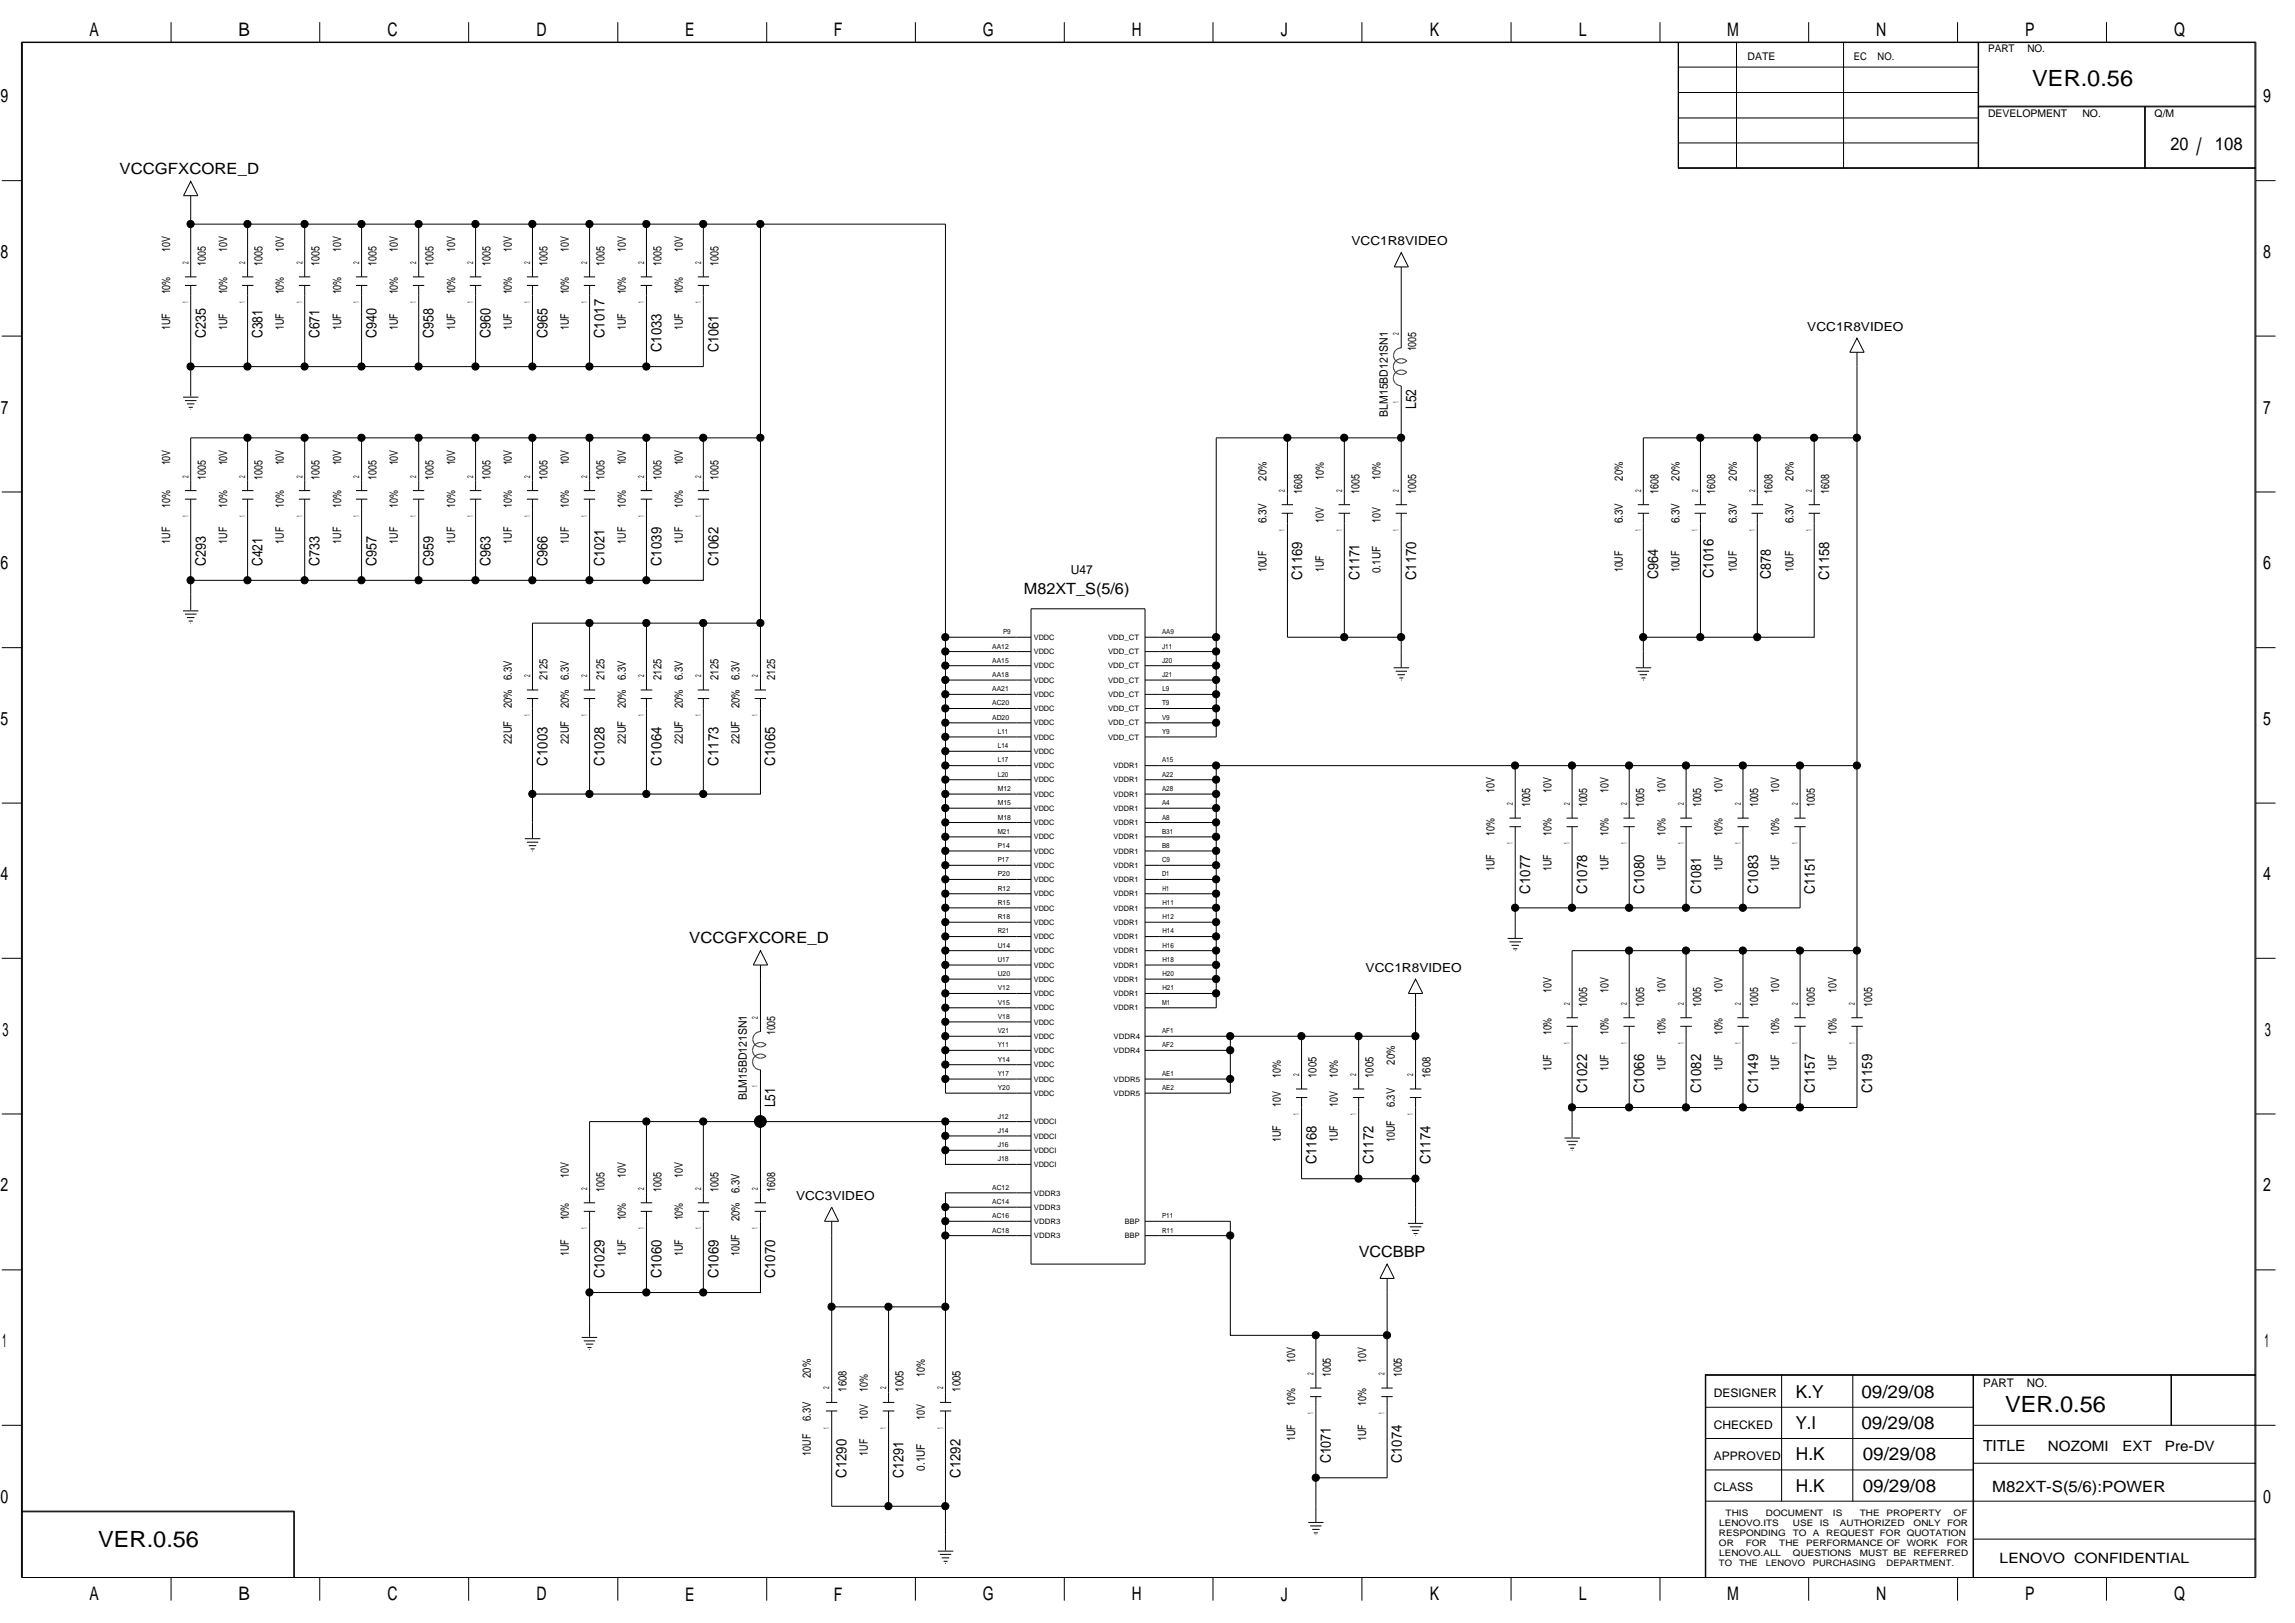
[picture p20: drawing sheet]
<svg xmlns="http://www.w3.org/2000/svg" width="420mm" height="297mm" viewBox="0 0 420 297" stroke-linecap="round" stroke-linejoin="round" font-family="sans-serif">
<defs><g id="words">
<text font-size="4.4" x="402.1" y="28.4">/</text>
<g font-size="4.1">
<text x="372.1" y="15.7">VER.0.56</text>
<text x="367.1" y="258.4">VER.0.56</text>
<text x="18" y="283.2">VER.0.56</text>
</g>
<g font-size="3.4">
<text x="16.4" y="6.6">A</text>
<text x="43.6" y="6.6">B</text>
<text x="70.9" y="6.6">C</text>
<text x="98.2" y="6.6">D</text>
<text x="125.4" y="6.6">E</text>
<text x="152.7" y="6.6">F</text>
<text x="179.9" y="6.6">G</text>
<text x="207.2" y="6.6">H</text>
<text x="234.5" y="6.6">J</text>
<text x="261.8" y="6.6">K</text>
<text x="289" y="6.6">L</text>
<text x="316.2" y="6.6">M</text>
<text x="343.5" y="6.6">N</text>
<text x="370.8" y="6.6">P</text>
<text x="398" y="6.6">Q</text>
<text x=".1" y="18.8">9</text>
<text x="414.3" y="18.8">9</text>
<text x=".1" y="47.2">8</text>
<text x="414.3" y="47.2">8</text>
<text x=".2" y="75.7">7</text>
<text x="414.3" y="75.7">7</text>
<text x=".1" y="104.2">6</text>
<text x="414.3" y="104.2">6</text>
<text x=".1" y="132.7">5</text>
<text x="414.3" y="132.7">5</text>
<text x=".1" y="161.1">4</text>
<text x="414.3" y="161.1">4</text>
<text x=".5" y="189.6">3</text>
<text x="414.6" y="189.6">3</text>
<text x=".1" y="218.1">2</text>
<text x="414.3" y="218.1">2</text>
<text x=".4" y="246.6">1</text>
<text x="414.6" y="246.6">1</text>
<text x=".1" y="275.1">0</text>
<text x="414.3" y="275.1">0</text>
<text x="16.4" y="292.9">A</text>
<text x="43.6" y="292.9">B</text>
<text x="70.9" y="292.9">C</text>
<text x="98.2" y="292.9">D</text>
<text x="125.4" y="292.9">E</text>
<text x="152.7" y="292.9">F</text>
<text x="179.9" y="292.9">G</text>
<text x="207.2" y="292.9">H</text>
<text x="234.5" y="292.9">J</text>
<text x="261.8" y="292.9">K</text>
<text x="289" y="292.9">L</text>
<text x="316.2" y="292.9">M</text>
<text x="343.5" y="292.9">N</text>
<text x="370.8" y="292.9">P</text>
<text x="398" y="292.9">Q</text>
</g>
<g font-size="3.3">
<text x="397.4" y="27.4">20</text>
<text x="405.5" y="27.4">108</text>
<text x="328.8" y="255.8">K.Y</text>
<text x="340.8" y="255.8">09/29/08</text>
<text x="328.7" y="261.6">Y.I</text>
<text x="340.8" y="261.6">09/29/08</text>
<text x="328.8" y="267.3">H.K</text>
<text x="341" y="267.3">09/29/08</text>
<text x="328.8" y="273">H.K</text>
<text x="341" y="273">09/29/08</text>
</g>
<g font-size="2.8">
<text x="21.9" y="31.9">VCCGFXCORE_D</text>
<text x="187.4" y="108.8">M82XT_S(5/6)</text>
<text x="126.2" y="172.7">VCCGFXCORE_D</text>
<text x="248.7" y="230">VCCBBP</text>
<text x="363" y="265.6">TITLE</text>
<text x="364.7" y="273.1">M82XT-S(5/6):POWER</text>
</g>
<g font-size="2.7">
<text x="37.7" y="61.9" transform="rotate(-90 37.7 61.9)">C235</text>
<text x="48.1" y="61.9" transform="rotate(-90 48.1 61.9)">C381</text>
<text x="58.5" y="61.9" transform="rotate(-90 58.5 61.9)">C671</text>
<text x="68.9" y="61.9" transform="rotate(-90 68.9 61.9)">C940</text>
<text x="79.4" y="61.9" transform="rotate(-90 79.4 61.9)">C958</text>
<text x="89.8" y="61.9" transform="rotate(-90 89.8 61.9)">C960</text>
<text x="100.2" y="61.9" transform="rotate(-90 100.2 61.9)">C965</text>
<text x="110.6" y="61.9" transform="rotate(-90 110.6 61.9)">C1017</text>
<text x="121.1" y="64.5" transform="rotate(-90 121.1 64.5)">C1033</text>
<text x="131.5" y="64.5" transform="rotate(-90 131.5 64.5)">C1061</text>
<text x="259.3" y="74.9" transform="rotate(-90 259.3 74.9)">L52</text>
<text x="37.7" y="103.6" transform="rotate(-90 37.7 103.6)">C293</text>
<text x="48.1" y="103.6" transform="rotate(-90 48.1 103.6)">C421</text>
<text x="58.5" y="103.6" transform="rotate(-90 58.5 103.6)">C733</text>
<text x="68.9" y="103.6" transform="rotate(-90 68.9 103.6)">C957</text>
<text x="79.4" y="103.6" transform="rotate(-90 79.4 103.6)">C959</text>
<text x="89.8" y="103.6" transform="rotate(-90 89.8 103.6)">C963</text>
<text x="100.2" y="103.6" transform="rotate(-90 100.2 103.6)">C966</text>
<text x="110.6" y="103.6" transform="rotate(-90 110.6 103.6)">C1021</text>
<text x="121.1" y="103.6" transform="rotate(-90 121.1 103.6)">C1039</text>
<text x="131.5" y="103.6" transform="rotate(-90 131.5 103.6)">C1062</text>
<text x="238.4" y="106.2" transform="rotate(-90 238.4 106.2)">C1169</text>
<text x="248.9" y="106.2" transform="rotate(-90 248.9 106.2)">C1171</text>
<text x="259.3" y="106.2" transform="rotate(-90 259.3 106.2)">C1170</text>
<text x="303.6" y="106" transform="rotate(-90 303.6 106)">C964</text>
<text x="313.7" y="105.8" transform="rotate(-90 313.7 105.8)">C1016</text>
<text x="324.2" y="106" transform="rotate(-90 324.2 106)">C878</text>
<text x="334.9" y="106.2" transform="rotate(-90 334.9 106.2)">C1158</text>
<text x="100.2" y="140.1" transform="rotate(-90 100.2 140.1)">C1003</text>
<text x="110.6" y="140.1" transform="rotate(-90 110.6 140.1)">C1028</text>
<text x="121.1" y="140.1" transform="rotate(-90 121.1 140.1)">C1064</text>
<text x="131.5" y="140.1" transform="rotate(-90 131.5 140.1)">C1173</text>
<text x="141.9" y="140.1" transform="rotate(-90 141.9 140.1)">C1065</text>
<text x="280.2" y="163.6" transform="rotate(-90 280.2 163.6)">C1077</text>
<text x="290.6" y="163.6" transform="rotate(-90 290.6 163.6)">C1078</text>
<text x="301" y="163.6" transform="rotate(-90 301 163.6)">C1080</text>
<text x="311.4" y="163.6" transform="rotate(-90 311.4 163.6)">C1081</text>
<text x="321.8" y="163.6" transform="rotate(-90 321.8 163.6)">C1083</text>
<text x="332.3" y="163.6" transform="rotate(-90 332.3 163.6)">C1151</text>
<text x="141.9" y="202.6" transform="rotate(-90 141.9 202.6)">L51</text>
<text x="290.6" y="200.1" transform="rotate(-90 290.6 200.1)">C1022</text>
<text x="301" y="200.1" transform="rotate(-90 301 200.1)">C1066</text>
<text x="311.4" y="200.1" transform="rotate(-90 311.4 200.1)">C1082</text>
<text x="321.8" y="200.1" transform="rotate(-90 321.8 200.1)">C1149</text>
<text x="332.3" y="200.1" transform="rotate(-90 332.3 200.1)">C1157</text>
<text x="342.7" y="200.1" transform="rotate(-90 342.7 200.1)">C1159</text>
<text x="241" y="213.1" transform="rotate(-90 241 213.1)">C1168</text>
<text x="251.4" y="213.1" transform="rotate(-90 251.4 213.1)">C1172</text>
<text x="261.9" y="213.1" transform="rotate(-90 261.9 213.1)">C1174</text>
<text x="110.6" y="234" transform="rotate(-90 110.6 234)">C1029</text>
<text x="121.1" y="234" transform="rotate(-90 121.1 234)">C1060</text>
<text x="131.5" y="234" transform="rotate(-90 131.5 234)">C1069</text>
<text x="141.9" y="234" transform="rotate(-90 141.9 234)">C1070</text>
<text x="243.6" y="267.8" transform="rotate(-90 243.6 267.8)">C1071</text>
<text x="256.7" y="267.8" transform="rotate(-90 256.7 267.8)">C1074</text>
<text x="155" y="270.5" transform="rotate(-90 155 270.5)">C1290</text>
<text x="165.4" y="270.5" transform="rotate(-90 165.4 270.5)">C1291</text>
<text x="175.8" y="270.5" transform="rotate(-90 175.8 270.5)">C1292</text>
</g>
<g font-size="2.6">
<text x="374.9" y="265.5">NOZOMI</text>
<text x="388.6" y="265.5">EXT</text>
<text x="396.4" y="265.5">Pre-DV</text>
<text x="366.1" y="286.1">LENOVO CONFIDENTIAL</text>
</g>
<g font-size="2.3">
<text x="247.4" y="44.9">VCC1R8VIDEO</text>
<text x="330.9" y="60.5">VCC1R8VIDEO</text>
<text x="196" y="105.1">U47</text>
<text x="250" y="177.9">VCC1R8VIDEO</text>
<text x="145.7" y="219.6">VCC3VIDEO</text>
</g>
<g font-size="2.2">
<text x="313.8" y="255.7">DESIGNER</text>
<text x="363" y="253.8">PART</text>
<text x="371.1" y="253.8">NO.</text>
<text x="313.8" y="261.5">CHECKED</text>
<text x="313.8" y="267.2">APPROVED</text>
<text x="313.8" y="272.9">CLASS</text>
</g>
<g font-size="2.1">
<text x="31.1" y="46.1" transform="rotate(-90 31.1 46.1)">10V</text>
<text x="41.6" y="46.1" transform="rotate(-90 41.6 46.1)">10V</text>
<text x="52" y="46.1" transform="rotate(-90 52 46.1)">10V</text>
<text x="62.4" y="46.1" transform="rotate(-90 62.4 46.1)">10V</text>
<text x="72.8" y="46.1" transform="rotate(-90 72.8 46.1)">10V</text>
<text x="83.3" y="46.1" transform="rotate(-90 83.3 46.1)">10V</text>
<text x="93.7" y="46.1" transform="rotate(-90 93.7 46.1)">10V</text>
<text x="104.1" y="46.1" transform="rotate(-90 104.1 46.1)">10V</text>
<text x="114.6" y="46.1" transform="rotate(-90 114.6 46.1)">10V</text>
<text x="125" y="46.1" transform="rotate(-90 125 46.1)">10V</text>
<text x="31.1" y="53.9" transform="rotate(-90 31.1 53.9)">10%</text>
<text x="37.7" y="48.7" transform="rotate(-90 37.7 48.7)">1005</text>
<text x="41.6" y="53.9" transform="rotate(-90 41.6 53.9)">10%</text>
<text x="48.1" y="48.7" transform="rotate(-90 48.1 48.7)">1005</text>
<text x="52" y="53.9" transform="rotate(-90 52 53.9)">10%</text>
<text x="58.5" y="48.7" transform="rotate(-90 58.5 48.7)">1005</text>
<text x="62.4" y="53.9" transform="rotate(-90 62.4 53.9)">10%</text>
<text x="68.9" y="48.7" transform="rotate(-90 68.9 48.7)">1005</text>
<text x="72.8" y="53.9" transform="rotate(-90 72.8 53.9)">10%</text>
<text x="79.4" y="48.7" transform="rotate(-90 79.4 48.7)">1005</text>
<text x="83.3" y="53.9" transform="rotate(-90 83.3 53.9)">10%</text>
<text x="89.8" y="48.7" transform="rotate(-90 89.8 48.7)">1005</text>
<text x="93.7" y="53.9" transform="rotate(-90 93.7 53.9)">10%</text>
<text x="100.2" y="48.7" transform="rotate(-90 100.2 48.7)">1005</text>
<text x="104.1" y="53.9" transform="rotate(-90 104.1 53.9)">10%</text>
<text x="110.6" y="48.7" transform="rotate(-90 110.6 48.7)">1005</text>
<text x="114.6" y="53.9" transform="rotate(-90 114.6 53.9)">10%</text>
<text x="121.1" y="48.7" transform="rotate(-90 121.1 48.7)">1005</text>
<text x="125" y="53.9" transform="rotate(-90 125 53.9)">10%</text>
<text x="131.5" y="48.7" transform="rotate(-90 131.5 48.7)">1005</text>
<text x="31.1" y="60.4" transform="rotate(-90 31.1 60.4)">1UF</text>
<text x="41.6" y="60.4" transform="rotate(-90 41.6 60.4)">1UF</text>
<text x="52" y="60.4" transform="rotate(-90 52 60.4)">1UF</text>
<text x="62.4" y="60.4" transform="rotate(-90 62.4 60.4)">1UF</text>
<text x="72.8" y="60.4" transform="rotate(-90 72.8 60.4)">1UF</text>
<text x="83.3" y="60.4" transform="rotate(-90 83.3 60.4)">1UF</text>
<text x="93.7" y="60.4" transform="rotate(-90 93.7 60.4)">1UF</text>
<text x="104.1" y="60.4" transform="rotate(-90 104.1 60.4)">1UF</text>
<text x="114.6" y="60.4" transform="rotate(-90 114.6 60.4)">1UF</text>
<text x="125" y="60.4" transform="rotate(-90 125 60.4)">1UF</text>
<text x="259.3" y="64.3" transform="rotate(-90 259.3 64.3)">1005</text>
<text x="254.1" y="76.2" transform="rotate(-90 254.1 76.2)">BLM15BD121SN1</text>
<text x="31.1" y="85.2" transform="rotate(-90 31.1 85.2)">10V</text>
<text x="37.7" y="87.8" transform="rotate(-90 37.7 87.8)">1005</text>
<text x="41.6" y="85.2" transform="rotate(-90 41.6 85.2)">10V</text>
<text x="48.1" y="87.8" transform="rotate(-90 48.1 87.8)">1005</text>
<text x="52" y="85.2" transform="rotate(-90 52 85.2)">10V</text>
<text x="58.5" y="87.8" transform="rotate(-90 58.5 87.8)">1005</text>
<text x="62.4" y="85.2" transform="rotate(-90 62.4 85.2)">10V</text>
<text x="68.9" y="87.8" transform="rotate(-90 68.9 87.8)">1005</text>
<text x="72.8" y="85.2" transform="rotate(-90 72.8 85.2)">10V</text>
<text x="79.4" y="87.8" transform="rotate(-90 79.4 87.8)">1005</text>
<text x="83.3" y="85.2" transform="rotate(-90 83.3 85.2)">10V</text>
<text x="89.8" y="87.8" transform="rotate(-90 89.8 87.8)">1005</text>
<text x="93.7" y="85.2" transform="rotate(-90 93.7 85.2)">10V</text>
<text x="100.2" y="87.8" transform="rotate(-90 100.2 87.8)">1005</text>
<text x="104.1" y="85.2" transform="rotate(-90 104.1 85.2)">10V</text>
<text x="110.6" y="87.8" transform="rotate(-90 110.6 87.8)">1005</text>
<text x="114.6" y="85.2" transform="rotate(-90 114.6 85.2)">10V</text>
<text x="121.1" y="87.8" transform="rotate(-90 121.1 87.8)">1005</text>
<text x="125" y="85.2" transform="rotate(-90 125 85.2)">10V</text>
<text x="131.5" y="87.8" transform="rotate(-90 131.5 87.8)">1005</text>
<text x="231.9" y="88" transform="rotate(-90 231.9 88)">20%</text>
<text x="242.3" y="87.8" transform="rotate(-90 242.3 87.8)">10%</text>
<text x="252.8" y="87.8" transform="rotate(-90 252.8 87.8)">10%</text>
<text x="297.1" y="88" transform="rotate(-90 297.1 88)">20%</text>
<text x="307.5" y="88" transform="rotate(-90 307.5 88)">20%</text>
<text x="318" y="88" transform="rotate(-90 318 88)">20%</text>
<text x="328.4" y="88" transform="rotate(-90 328.4 88)">20%</text>
<text x="31.1" y="93" transform="rotate(-90 31.1 93)">10%</text>
<text x="41.6" y="93" transform="rotate(-90 41.6 93)">10%</text>
<text x="52" y="93" transform="rotate(-90 52 93)">10%</text>
<text x="62.4" y="93" transform="rotate(-90 62.4 93)">10%</text>
<text x="72.8" y="93" transform="rotate(-90 72.8 93)">10%</text>
<text x="83.3" y="93" transform="rotate(-90 83.3 93)">10%</text>
<text x="93.7" y="93" transform="rotate(-90 93.7 93)">10%</text>
<text x="104.1" y="93" transform="rotate(-90 104.1 93)">10%</text>
<text x="114.6" y="93" transform="rotate(-90 114.6 93)">10%</text>
<text x="125" y="93" transform="rotate(-90 125 93)">10%</text>
<text x="231.9" y="95.8" transform="rotate(-90 231.9 95.8)">6.3V</text>
<text x="238.4" y="90.4" transform="rotate(-90 238.4 90.4)">1608</text>
<text x="242.3" y="95.6" transform="rotate(-90 242.3 95.6)">10V</text>
<text x="248.9" y="90.4" transform="rotate(-90 248.9 90.4)">1005</text>
<text x="252.8" y="95.6" transform="rotate(-90 252.8 95.6)">10V</text>
<text x="259.3" y="90.4" transform="rotate(-90 259.3 90.4)">1005</text>
<text x="297.1" y="95.8" transform="rotate(-90 297.1 95.8)">6.3V</text>
<text x="303.6" y="90.4" transform="rotate(-90 303.6 90.4)">1608</text>
<text x="307.5" y="95.8" transform="rotate(-90 307.5 95.8)">6.3V</text>
<text x="314" y="90.4" transform="rotate(-90 314 90.4)">1608</text>
<text x="318" y="95.8" transform="rotate(-90 318 95.8)">6.3V</text>
<text x="324.5" y="90.4" transform="rotate(-90 324.5 90.4)">1608</text>
<text x="328.4" y="95.8" transform="rotate(-90 328.4 95.8)">6.3V</text>
<text x="334.9" y="90.4" transform="rotate(-90 334.9 90.4)">1608</text>
<text x="31.1" y="99.5" transform="rotate(-90 31.1 99.5)">1UF</text>
<text x="41.6" y="99.5" transform="rotate(-90 41.6 99.5)">1UF</text>
<text x="52" y="99.5" transform="rotate(-90 52 99.5)">1UF</text>
<text x="62.4" y="99.5" transform="rotate(-90 62.4 99.5)">1UF</text>
<text x="72.8" y="99.5" transform="rotate(-90 72.8 99.5)">1UF</text>
<text x="83.3" y="99.5" transform="rotate(-90 83.3 99.5)">1UF</text>
<text x="93.7" y="99.5" transform="rotate(-90 93.7 99.5)">1UF</text>
<text x="104.1" y="99.5" transform="rotate(-90 104.1 99.5)">1UF</text>
<text x="114.6" y="99.5" transform="rotate(-90 114.6 99.5)">1UF</text>
<text x="125" y="99.5" transform="rotate(-90 125 99.5)">1UF</text>
<text x="231.9" y="104.7" transform="rotate(-90 231.9 104.7)">10UF</text>
<text x="242.3" y="104.7" transform="rotate(-90 242.3 104.7)">1UF</text>
<text x="252.8" y="104.9" transform="rotate(-90 252.8 104.9)">0.1UF</text>
<text x="297.1" y="104.7" transform="rotate(-90 297.1 104.7)">10UF</text>
<text x="307.5" y="104.7" transform="rotate(-90 307.5 104.7)">10UF</text>
<text x="318" y="104.7" transform="rotate(-90 318 104.7)">10UF</text>
<text x="328.4" y="104.7" transform="rotate(-90 328.4 104.7)">10UF</text>
<text x="93.7" y="124.5" transform="rotate(-90 93.7 124.5)">6.3V</text>
<text x="100.2" y="124.5" transform="rotate(-90 100.2 124.5)">2125</text>
<text x="104.1" y="124.5" transform="rotate(-90 104.1 124.5)">6.3V</text>
<text x="110.6" y="124.5" transform="rotate(-90 110.6 124.5)">2125</text>
<text x="114.6" y="124.5" transform="rotate(-90 114.6 124.5)">6.3V</text>
<text x="121.1" y="124.5" transform="rotate(-90 121.1 124.5)">2125</text>
<text x="125" y="124.5" transform="rotate(-90 125 124.5)">6.3V</text>
<text x="131.5" y="124.5" transform="rotate(-90 131.5 124.5)">2125</text>
<text x="135.4" y="124.5" transform="rotate(-90 135.4 124.5)">6.3V</text>
<text x="141.9" y="124.5" transform="rotate(-90 141.9 124.5)">2125</text>
<text x="93.7" y="129.7" transform="rotate(-90 93.7 129.7)">20%</text>
<text x="104.1" y="129.7" transform="rotate(-90 104.1 129.7)">20%</text>
<text x="114.6" y="129.7" transform="rotate(-90 114.6 129.7)">20%</text>
<text x="125" y="129.7" transform="rotate(-90 125 129.7)">20%</text>
<text x="135.4" y="129.7" transform="rotate(-90 135.4 129.7)">20%</text>
<text x="93.7" y="136.2" transform="rotate(-90 93.7 136.2)">22UF</text>
<text x="104.1" y="136.2" transform="rotate(-90 104.1 136.2)">22UF</text>
<text x="114.6" y="136.2" transform="rotate(-90 114.6 136.2)">22UF</text>
<text x="125" y="136.2" transform="rotate(-90 125 136.2)">22UF</text>
<text x="135.4" y="136.2" transform="rotate(-90 135.4 136.2)">22UF</text>
<text x="273.6" y="145.2" transform="rotate(-90 273.6 145.2)">10V</text>
<text x="280.2" y="147.7" transform="rotate(-90 280.2 147.7)">1005</text>
<text x="284" y="145.2" transform="rotate(-90 284 145.2)">10V</text>
<text x="290.6" y="147.7" transform="rotate(-90 290.6 147.7)">1005</text>
<text x="294.5" y="145.2" transform="rotate(-90 294.5 145.2)">10V</text>
<text x="301" y="147.7" transform="rotate(-90 301 147.7)">1005</text>
<text x="304.9" y="145.2" transform="rotate(-90 304.9 145.2)">10V</text>
<text x="311.4" y="147.7" transform="rotate(-90 311.4 147.7)">1005</text>
<text x="315.3" y="145.2" transform="rotate(-90 315.3 145.2)">10V</text>
<text x="321.8" y="147.7" transform="rotate(-90 321.8 147.7)">1005</text>
<text x="325.7" y="145.2" transform="rotate(-90 325.7 145.2)">10V</text>
<text x="332.3" y="147.7" transform="rotate(-90 332.3 147.7)">1005</text>
<text x="273.6" y="153" transform="rotate(-90 273.6 153)">10%</text>
<text x="284" y="153" transform="rotate(-90 284 153)">10%</text>
<text x="294.5" y="153" transform="rotate(-90 294.5 153)">10%</text>
<text x="304.9" y="153" transform="rotate(-90 304.9 153)">10%</text>
<text x="315.3" y="153" transform="rotate(-90 315.3 153)">10%</text>
<text x="325.7" y="153" transform="rotate(-90 325.7 153)">10%</text>
<text x="273.6" y="159.5" transform="rotate(-90 273.6 159.5)">1UF</text>
<text x="284" y="159.5" transform="rotate(-90 284 159.5)">1UF</text>
<text x="294.5" y="159.5" transform="rotate(-90 294.5 159.5)">1UF</text>
<text x="304.9" y="159.5" transform="rotate(-90 304.9 159.5)">1UF</text>
<text x="315.3" y="159.5" transform="rotate(-90 315.3 159.5)">1UF</text>
<text x="325.7" y="159.5" transform="rotate(-90 325.7 159.5)">1UF</text>
<text x="284" y="181.7" transform="rotate(-90 284 181.7)">10V</text>
<text x="290.6" y="184.3" transform="rotate(-90 290.6 184.3)">1005</text>
<text x="294.5" y="181.7" transform="rotate(-90 294.5 181.7)">10V</text>
<text x="301" y="184.3" transform="rotate(-90 301 184.3)">1005</text>
<text x="304.9" y="181.7" transform="rotate(-90 304.9 181.7)">10V</text>
<text x="311.4" y="184.3" transform="rotate(-90 311.4 184.3)">1005</text>
<text x="315.3" y="181.7" transform="rotate(-90 315.3 181.7)">10V</text>
<text x="321.8" y="184.3" transform="rotate(-90 321.8 184.3)">1005</text>
<text x="325.7" y="181.7" transform="rotate(-90 325.7 181.7)">10V</text>
<text x="332.3" y="184.3" transform="rotate(-90 332.3 184.3)">1005</text>
<text x="336.2" y="181.7" transform="rotate(-90 336.2 181.7)">10V</text>
<text x="342.7" y="184.3" transform="rotate(-90 342.7 184.3)">1005</text>
<text x="141.9" y="189.5" transform="rotate(-90 141.9 189.5)">1005</text>
<text x="284" y="189.5" transform="rotate(-90 284 189.5)">10%</text>
<text x="294.5" y="189.5" transform="rotate(-90 294.5 189.5)">10%</text>
<text x="304.9" y="189.5" transform="rotate(-90 304.9 189.5)">10%</text>
<text x="315.3" y="189.5" transform="rotate(-90 315.3 189.5)">10%</text>
<text x="325.7" y="189.5" transform="rotate(-90 325.7 189.5)">10%</text>
<text x="336.2" y="189.5" transform="rotate(-90 336.2 189.5)">10%</text>
<text x="234.5" y="197.3" transform="rotate(-90 234.5 197.3)">10%</text>
<text x="241" y="197.3" transform="rotate(-90 241 197.3)">1005</text>
<text x="244.9" y="197.3" transform="rotate(-90 244.9 197.3)">10%</text>
<text x="251.4" y="197.3" transform="rotate(-90 251.4 197.3)">1005</text>
<text x="255.4" y="194.9" transform="rotate(-90 255.4 194.9)">20%</text>
<text x="261.9" y="197.3" transform="rotate(-90 261.9 197.3)">1608</text>
<text x="284" y="196" transform="rotate(-90 284 196)">1UF</text>
<text x="294.5" y="196" transform="rotate(-90 294.5 196)">1UF</text>
<text x="304.9" y="196" transform="rotate(-90 304.9 196)">1UF</text>
<text x="315.3" y="196" transform="rotate(-90 315.3 196)">1UF</text>
<text x="325.7" y="196" transform="rotate(-90 325.7 196)">1UF</text>
<text x="336.2" y="196" transform="rotate(-90 336.2 196)">1UF</text>
<text x="136.7" y="201.4" transform="rotate(-90 136.7 201.4)">BLM15BD121SN1</text>
<text x="234.5" y="202.5" transform="rotate(-90 234.5 202.5)">10V</text>
<text x="244.9" y="202.5" transform="rotate(-90 244.9 202.5)">10V</text>
<text x="255.4" y="202.7" transform="rotate(-90 255.4 202.7)">6.3V</text>
<text x="234.5" y="209" transform="rotate(-90 234.5 209)">1UF</text>
<text x="244.9" y="209" transform="rotate(-90 244.9 209)">1UF</text>
<text x="255.4" y="209" transform="rotate(-90 255.4 209)">10UF</text>
<text x="104.1" y="215.6" transform="rotate(-90 104.1 215.6)">10V</text>
<text x="114.6" y="215.6" transform="rotate(-90 114.6 215.6)">10V</text>
<text x="125" y="215.6" transform="rotate(-90 125 215.6)">10V</text>
<text x="110.6" y="218.1" transform="rotate(-90 110.6 218.1)">1005</text>
<text x="121.1" y="218.1" transform="rotate(-90 121.1 218.1)">1005</text>
<text x="131.5" y="218.1" transform="rotate(-90 131.5 218.1)">1005</text>
<text x="135.4" y="218.3" transform="rotate(-90 135.4 218.3)">6.3V</text>
<text x="141.9" y="218.1" transform="rotate(-90 141.9 218.1)">1608</text>
<text x="104.1" y="223.4" transform="rotate(-90 104.1 223.4)">10%</text>
<text x="114.6" y="223.4" transform="rotate(-90 114.6 223.4)">10%</text>
<text x="125" y="223.4" transform="rotate(-90 125 223.4)">10%</text>
<text x="135.4" y="223.5" transform="rotate(-90 135.4 223.5)">20%</text>
<text x="104.1" y="229.9" transform="rotate(-90 104.1 229.9)">1UF</text>
<text x="114.6" y="229.9" transform="rotate(-90 114.6 229.9)">1UF</text>
<text x="125" y="229.9" transform="rotate(-90 125 229.9)">1UF</text>
<text x="135.4" y="229.9" transform="rotate(-90 135.4 229.9)">10UF</text>
<text x="237.1" y="249.4" transform="rotate(-90 237.1 249.4)">10V</text>
<text x="250.1" y="249.4" transform="rotate(-90 250.1 249.4)">10V</text>
<text x="148.5" y="252.2" transform="rotate(-90 148.5 252.2)">20%</text>
<text x="155" y="254.7" transform="rotate(-90 155 254.7)">1608</text>
<text x="158.9" y="254.7" transform="rotate(-90 158.9 254.7)">10%</text>
<text x="165.4" y="254.7" transform="rotate(-90 165.4 254.7)">1005</text>
<text x="169.3" y="252.1" transform="rotate(-90 169.3 252.1)">10%</text>
<text x="175.8" y="254.7" transform="rotate(-90 175.8 254.7)">1005</text>
<text x="237.1" y="257.3" transform="rotate(-90 237.1 257.3)">10%</text>
<text x="243.6" y="252.1" transform="rotate(-90 243.6 252.1)">1005</text>
<text x="250.1" y="257.3" transform="rotate(-90 250.1 257.3)">10%</text>
<text x="256.7" y="252.1" transform="rotate(-90 256.7 252.1)">1005</text>
<text x="148.5" y="260.1" transform="rotate(-90 148.5 260.1)">6.3V</text>
<text x="158.9" y="259.9" transform="rotate(-90 158.9 259.9)">10V</text>
<text x="169.3" y="259.9" transform="rotate(-90 169.3 259.9)">10V</text>
<text x="237.1" y="263.8" transform="rotate(-90 237.1 263.8)">1UF</text>
<text x="250.1" y="263.8" transform="rotate(-90 250.1 263.8)">1UF</text>
<text x="148.5" y="266.4" transform="rotate(-90 148.5 266.4)">10UF</text>
<text x="158.9" y="266.4" transform="rotate(-90 158.9 266.4)">1UF</text>
<text x="169.3" y="269.2" transform="rotate(-90 169.3 269.2)">0.1UF</text>
</g>
<g font-size="1.9">
<text x="319.9" y="11">DATE</text>
<text x="339.4" y="11">EC</text>
<text x="343.7" y="11">NO.</text>
<text x="364" y="9.5">PART</text>
<text x="371.2" y="9.5">NO.</text>
<text x="364" y="21.3">DEVELOPMENT</text>
<text x="381.2" y="21.3">NO.</text>
<text x="394.5" y="21.3">Q/M</text>
</g>
<g font-size="1.6">
<text x="314.7" y="281.2">RESPONDING</text>
<text x="314.7" y="279.3">LENOVO.ITS</text>
<text x="315.9" y="277.5">THIS</text>
<text x="323.3" y="277.5">DOCUMENT</text>
<text x="328.2" y="281.2">TO</text>
<text x="328.2" y="279.3">USE</text>
<text x="331.9" y="281.2">A</text>
<text x="333.2" y="279.3">IS</text>
<text x="334.3" y="281.2">REQUEST FOR QUOTATION</text>
<text x="335.6" y="277.5">IS</text>
<text x="336.8" y="279.3">AUTHORIZED</text>
<text x="340.5" y="277.5">THE</text>
<text x="345.4" y="277.5">PROPERTY</text>
<text x="350.3" y="279.3">ONLY</text>
<text x="356.5" y="279.3">FOR</text>
<text x="357.7" y="277.5">OF</text>
<text x="314.7" y="286.7">TO</text>
<text x="314.7" y="283">OR</text>
<text x="314.7" y="284.9">LENOVO.ALL</text>
<text x="318.4" y="286.7">THE</text>
<text x="319.6" y="283">FOR</text>
<text x="323.3" y="286.7">LENOVO</text>
<text x="325.7" y="283">THE</text>
<text x="328.2" y="284.9">QUESTIONS</text>
<text x="330.7" y="283">PERFORMANCE OF</text>
<text x="331.9" y="286.7">PURCHASING</text>
<text x="340.5" y="284.9">MUST BE</text>
<text x="345.4" y="286.7">DEPARTMENT.</text>
<text x="349.1" y="283">WORK</text>
<text x="350.3" y="284.9">REFERRED</text>
<text x="356.4" y="283">FOR</text>
</g>
<g font-size="1.5">
<text x="34.5" y="48.3" transform="rotate(-90 34.5 48.3)">2</text>
<text x="44.9" y="48.3" transform="rotate(-90 44.9 48.3)">2</text>
<text x="55.4" y="48.3" transform="rotate(-90 55.4 48.3)">2</text>
<text x="65.8" y="48.3" transform="rotate(-90 65.8 48.3)">2</text>
<text x="76.2" y="48.3" transform="rotate(-90 76.2 48.3)">2</text>
<text x="86.6" y="48.3" transform="rotate(-90 86.6 48.3)">2</text>
<text x="97.1" y="48.3" transform="rotate(-90 97.1 48.3)">2</text>
<text x="107.5" y="48.3" transform="rotate(-90 107.5 48.3)">2</text>
<text x="117.9" y="48.3" transform="rotate(-90 117.9 48.3)">2</text>
<text x="128.3" y="48.3" transform="rotate(-90 128.3 48.3)">2</text>
<text x="34.5" y="55.5" transform="rotate(-90 34.5 55.5)">1</text>
<text x="44.9" y="55.5" transform="rotate(-90 44.9 55.5)">1</text>
<text x="55.4" y="55.5" transform="rotate(-90 55.4 55.5)">1</text>
<text x="65.8" y="55.5" transform="rotate(-90 65.8 55.5)">1</text>
<text x="76.2" y="55.5" transform="rotate(-90 76.2 55.5)">1</text>
<text x="86.6" y="55.5" transform="rotate(-90 86.6 55.5)">1</text>
<text x="97.1" y="55.5" transform="rotate(-90 97.1 55.5)">1</text>
<text x="107.5" y="55.5" transform="rotate(-90 107.5 55.5)">1</text>
<text x="117.9" y="55.5" transform="rotate(-90 117.9 55.5)">1</text>
<text x="128.3" y="55.5" transform="rotate(-90 128.3 55.5)">1</text>
<text x="256.1" y="61.4" transform="rotate(-90 256.1 61.4)">2</text>
<text x="256.1" y="73.7" transform="rotate(-90 256.1 73.7)">1</text>
<text x="34.5" y="87.4" transform="rotate(-90 34.5 87.4)">2</text>
<text x="44.9" y="87.4" transform="rotate(-90 44.9 87.4)">2</text>
<text x="55.4" y="87.4" transform="rotate(-90 55.4 87.4)">2</text>
<text x="65.8" y="87.4" transform="rotate(-90 65.8 87.4)">2</text>
<text x="76.2" y="87.4" transform="rotate(-90 76.2 87.4)">2</text>
<text x="86.6" y="87.4" transform="rotate(-90 86.6 87.4)">2</text>
<text x="97.1" y="87.4" transform="rotate(-90 97.1 87.4)">2</text>
<text x="107.5" y="87.4" transform="rotate(-90 107.5 87.4)">2</text>
<text x="117.9" y="87.4" transform="rotate(-90 117.9 87.4)">2</text>
<text x="128.3" y="87.4" transform="rotate(-90 128.3 87.4)">2</text>
<text x="34.5" y="94.6" transform="rotate(-90 34.5 94.6)">1</text>
<text x="44.9" y="94.6" transform="rotate(-90 44.9 94.6)">1</text>
<text x="55.4" y="94.6" transform="rotate(-90 55.4 94.6)">1</text>
<text x="65.8" y="94.6" transform="rotate(-90 65.8 94.6)">1</text>
<text x="76.2" y="94.6" transform="rotate(-90 76.2 94.6)">1</text>
<text x="86.6" y="94.6" transform="rotate(-90 86.6 94.6)">1</text>
<text x="97.1" y="94.6" transform="rotate(-90 97.1 94.6)">1</text>
<text x="107.5" y="94.6" transform="rotate(-90 107.5 94.6)">1</text>
<text x="117.9" y="94.6" transform="rotate(-90 117.9 94.6)">1</text>
<text x="128.3" y="94.6" transform="rotate(-90 128.3 94.6)">1</text>
<text x="235.2" y="90" transform="rotate(-90 235.2 90)">2</text>
<text x="245.7" y="90" transform="rotate(-90 245.7 90)">2</text>
<text x="256.1" y="90" transform="rotate(-90 256.1 90)">2</text>
<text x="300.4" y="90" transform="rotate(-90 300.4 90)">2</text>
<text x="310.8" y="90" transform="rotate(-90 310.8 90)">2</text>
<text x="321.3" y="90" transform="rotate(-90 321.3 90)">2</text>
<text x="331.7" y="90" transform="rotate(-90 331.7 90)">2</text>
<text x="235.2" y="97.2" transform="rotate(-90 235.2 97.2)">1</text>
<text x="245.7" y="97.2" transform="rotate(-90 245.7 97.2)">1</text>
<text x="256.1" y="97.2" transform="rotate(-90 256.1 97.2)">1</text>
<text x="300.4" y="97.2" transform="rotate(-90 300.4 97.2)">1</text>
<text x="310.8" y="97.2" transform="rotate(-90 310.8 97.2)">1</text>
<text x="321.3" y="97.2" transform="rotate(-90 321.3 97.2)">1</text>
<text x="331.7" y="97.2" transform="rotate(-90 331.7 97.2)">1</text>
<text x="97.1" y="124" transform="rotate(-90 97.1 124)">2</text>
<text x="107.5" y="124" transform="rotate(-90 107.5 124)">2</text>
<text x="117.9" y="124" transform="rotate(-90 117.9 124)">2</text>
<text x="128.3" y="124" transform="rotate(-90 128.3 124)">2</text>
<text x="138.8" y="124" transform="rotate(-90 138.8 124)">2</text>
<text x="97.1" y="131.1" transform="rotate(-90 97.1 131.1)">1</text>
<text x="107.5" y="131.1" transform="rotate(-90 107.5 131.1)">1</text>
<text x="117.9" y="131.1" transform="rotate(-90 117.9 131.1)">1</text>
<text x="128.3" y="131.1" transform="rotate(-90 128.3 131.1)">1</text>
<text x="138.8" y="131.1" transform="rotate(-90 138.8 131.1)">1</text>
<text x="277" y="147.4" transform="rotate(-90 277 147.4)">2</text>
<text x="287.4" y="147.4" transform="rotate(-90 287.4 147.4)">2</text>
<text x="297.8" y="147.4" transform="rotate(-90 297.8 147.4)">2</text>
<text x="308.3" y="147.4" transform="rotate(-90 308.3 147.4)">2</text>
<text x="318.7" y="147.4" transform="rotate(-90 318.7 147.4)">2</text>
<text x="329.1" y="147.4" transform="rotate(-90 329.1 147.4)">2</text>
<text x="277" y="154.6" transform="rotate(-90 277 154.6)">1</text>
<text x="287.4" y="154.6" transform="rotate(-90 287.4 154.6)">1</text>
<text x="297.8" y="154.6" transform="rotate(-90 297.8 154.6)">1</text>
<text x="308.3" y="154.6" transform="rotate(-90 308.3 154.6)">1</text>
<text x="318.7" y="154.6" transform="rotate(-90 318.7 154.6)">1</text>
<text x="329.1" y="154.6" transform="rotate(-90 329.1 154.6)">1</text>
<text x="287.4" y="183.9" transform="rotate(-90 287.4 183.9)">2</text>
<text x="297.8" y="183.9" transform="rotate(-90 297.8 183.9)">2</text>
<text x="308.3" y="183.9" transform="rotate(-90 308.3 183.9)">2</text>
<text x="318.7" y="183.9" transform="rotate(-90 318.7 183.9)">2</text>
<text x="329.1" y="183.9" transform="rotate(-90 329.1 183.9)">2</text>
<text x="339.5" y="183.9" transform="rotate(-90 339.5 183.9)">2</text>
<text x="138.8" y="186.5" transform="rotate(-90 138.8 186.5)">2</text>
<text x="287.4" y="191.1" transform="rotate(-90 287.4 191.1)">1</text>
<text x="297.8" y="191.1" transform="rotate(-90 297.8 191.1)">1</text>
<text x="308.3" y="191.1" transform="rotate(-90 308.3 191.1)">1</text>
<text x="318.7" y="191.1" transform="rotate(-90 318.7 191.1)">1</text>
<text x="329.1" y="191.1" transform="rotate(-90 329.1 191.1)">1</text>
<text x="339.5" y="191.1" transform="rotate(-90 339.5 191.1)">1</text>
<text x="237.9" y="196.9" transform="rotate(-90 237.9 196.9)">2</text>
<text x="248.3" y="196.9" transform="rotate(-90 248.3 196.9)">2</text>
<text x="258.7" y="196.9" transform="rotate(-90 258.7 196.9)">2</text>
<text x="138.8" y="198.9" transform="rotate(-90 138.8 198.9)">1</text>
<text x="237.9" y="204.1" transform="rotate(-90 237.9 204.1)">1</text>
<text x="248.3" y="204.1" transform="rotate(-90 248.3 204.1)">1</text>
<text x="258.7" y="204.1" transform="rotate(-90 258.7 204.1)">1</text>
<text x="107.5" y="217.8" transform="rotate(-90 107.5 217.8)">2</text>
<text x="117.9" y="217.8" transform="rotate(-90 117.9 217.8)">2</text>
<text x="128.3" y="217.8" transform="rotate(-90 128.3 217.8)">2</text>
<text x="138.8" y="217.8" transform="rotate(-90 138.8 217.8)">2</text>
<text x="107.5" y="225" transform="rotate(-90 107.5 225)">1</text>
<text x="117.9" y="225" transform="rotate(-90 117.9 225)">1</text>
<text x="128.3" y="225" transform="rotate(-90 128.3 225)">1</text>
<text x="138.8" y="225" transform="rotate(-90 138.8 225)">1</text>
<text x="240.4" y="251.7" transform="rotate(-90 240.4 251.7)">2</text>
<text x="253.5" y="251.7" transform="rotate(-90 253.5 251.7)">2</text>
<text x="151.8" y="254.3" transform="rotate(-90 151.8 254.3)">2</text>
<text x="162.3" y="254.3" transform="rotate(-90 162.3 254.3)">2</text>
<text x="172.7" y="254.3" transform="rotate(-90 172.7 254.3)">2</text>
<text x="151.8" y="261.5" transform="rotate(-90 151.8 261.5)">1</text>
<text x="162.3" y="261.5" transform="rotate(-90 162.3 261.5)">1</text>
<text x="172.7" y="261.5" transform="rotate(-90 172.7 261.5)">1</text>
<text x="240.4" y="258.9" transform="rotate(-90 240.4 258.9)">1</text>
<text x="253.5" y="258.9" transform="rotate(-90 253.5 258.9)">1</text>
</g>
<g font-size="1.4">
<text x="189.3" y="117.1">VDDC</text>
<text x="189.3" y="119.7">VDDC</text>
<text x="202.8" y="117.1">VDD_CT</text>
<text x="202.8" y="119.7">VDD_CT</text>
<text x="189.3" y="122.3">VDDC</text>
<text x="189.3" y="124.9">VDDC</text>
<text x="202.8" y="122.3">VDD_CT</text>
<text x="202.8" y="124.9">VDD_CT</text>
<text x="189.3" y="127.6">VDDC</text>
<text x="189.3" y="130.2">VDDC</text>
<text x="202.8" y="127.5">VDD_CT</text>
<text x="202.8" y="130.2">VDD_CT</text>
<text x="189.3" y="132.8">VDDC</text>
<text x="189.3" y="135.4">VDDC</text>
<text x="189.3" y="138">VDDC</text>
<text x="202.8" y="132.8">VDD_CT</text>
<text x="202.8" y="135.4">VDD_CT</text>
<text x="189.3" y="140.6">VDDC</text>
<text x="189.3" y="143.2">VDDC</text>
<text x="203.9" y="140.6">VDDR1</text>
<text x="203.9" y="143.2">VDDR1</text>
<text x="189.3" y="145.8">VDDC</text>
<text x="189.3" y="148.4">VDDC</text>
<text x="203.9" y="145.8">VDDR1</text>
<text x="203.9" y="148.4">VDDR1</text>
<text x="189.3" y="151">VDDC</text>
<text x="189.3" y="153.6">VDDC</text>
<text x="203.9" y="151">VDDR1</text>
<text x="203.9" y="153.6">VDDR1</text>
<text x="189.3" y="156.2">VDDC</text>
<text x="189.3" y="158.8">VDDC</text>
<text x="189.3" y="161.5">VDDC</text>
<text x="203.9" y="156.2">VDDR1</text>
<text x="203.9" y="158.8">VDDR1</text>
<text x="203.9" y="161.5">VDDR1</text>
<text x="189.3" y="164">VDDC</text>
<text x="189.3" y="166.7">VDDC</text>
<text x="203.9" y="164">VDDR1</text>
<text x="203.9" y="166.7">VDDR1</text>
<text x="189.3" y="169.2">VDDC</text>
<text x="189.3" y="171.9">VDDC</text>
<text x="203.9" y="169.2">VDDR1</text>
<text x="203.9" y="171.9">VDDR1</text>
<text x="189.3" y="174.5">VDDC</text>
<text x="189.3" y="177.1">VDDC</text>
<text x="189.3" y="179.7">VDDC</text>
<text x="203.9" y="174.5">VDDR1</text>
<text x="203.9" y="177.1">VDDR1</text>
<text x="203.9" y="179.7">VDDR1</text>
<text x="189.3" y="182.3">VDDC</text>
<text x="189.3" y="184.9">VDDC</text>
<text x="203.9" y="182.3">VDDR1</text>
<text x="203.9" y="184.9">VDDR1</text>
<text x="189.3" y="187.5">VDDC</text>
<text x="189.3" y="190.1">VDDC</text>
<text x="203.9" y="190.1">VDDR4</text>
<text x="189.3" y="192.7">VDDC</text>
<text x="189.3" y="195.3">VDDC</text>
<text x="189.3" y="198">VDDC</text>
<text x="203.9" y="192.7">VDDR4</text>
<text x="203.9" y="198">VDDR5</text>
<text x="189.3" y="200.5">VDDC</text>
<text x="203.9" y="200.5">VDDR5</text>
<text x="189.3" y="205.8">VDDCI</text>
<text x="189.3" y="208.4">VDDCI</text>
<text x="189.3" y="211">VDDCI</text>
<text x="189.3" y="213.6">VDDCI</text>
<text x="189.3" y="218.8">VDDR3</text>
<text x="189.3" y="221.4">VDDR3</text>
<text x="189.3" y="224">VDDR3</text>
<text x="189.3" y="226.6">VDDR3</text>
<text x="205.9" y="224">BBP</text>
<text x="205.9" y="226.6">BBP</text>
</g>
<g font-size="1.3">
<text x="181.6" y="118.7">AA12</text>
<text x="183.6" y="116.1">P9</text>
<text x="212.8" y="118.7">J11</text>
<text x="212.8" y="116.1">AA9</text>
<text x="181.6" y="123.9">AA18</text>
<text x="181.6" y="121.3">AA15</text>
<text x="212.8" y="123.9">J21</text>
<text x="212.8" y="121.3">J20</text>
<text x="181.6" y="131.7">AD20</text>
<text x="181.6" y="129.1">AC20</text>
<text x="181.6" y="126.5">AA21</text>
<text x="212.8" y="129.1">T9</text>
<text x="212.8" y="131.7">V9</text>
<text x="212.8" y="126.5">L9</text>
<text x="182.7" y="136.9">L14</text>
<text x="182.7" y="134.3">L11</text>
<text x="212.8" y="134.3">Y9</text>
<text x="182.7" y="142.2">L20</text>
<text x="182.7" y="139.5">L17</text>
<text x="212.8" y="142.2">A22</text>
<text x="212.8" y="139.5">A15</text>
<text x="182.7" y="150">M18</text>
<text x="182.7" y="147.4">M15</text>
<text x="182.7" y="144.7">M12</text>
<text x="212.8" y="150">A8</text>
<text x="212.8" y="147.4">A4</text>
<text x="212.8" y="144.7">A28</text>
<text x="182.7" y="152.6">M21</text>
<text x="182.7" y="155.2">P14</text>
<text x="212.8" y="155.2">B8</text>
<text x="212.8" y="152.6">B31</text>
<text x="182.7" y="160.4">P20</text>
<text x="182.7" y="157.8">P17</text>
<text x="212.8" y="160.4">D1</text>
<text x="212.8" y="157.8">C9</text>
<text x="182.7" y="165.6">R15</text>
<text x="182.7" y="163">R12</text>
<text x="212.8" y="163">H1</text>
<text x="212.8" y="165.6">H11</text>
<text x="182.7" y="170.8">R21</text>
<text x="182.7" y="173.4">U14</text>
<text x="182.7" y="168.2">R18</text>
<text x="212.8" y="173.4">H16</text>
<text x="212.8" y="170.8">H14</text>
<text x="212.8" y="168.2">H12</text>
<text x="182.7" y="178.6">U20</text>
<text x="182.7" y="176.1">U17</text>
<text x="212.8" y="178.6">H20</text>
<text x="212.8" y="176.1">H18</text>
<text x="182.7" y="183.9">V15</text>
<text x="182.7" y="181.3">V12</text>
<text x="212.8" y="183.9">M1</text>
<text x="212.8" y="181.3">H21</text>
<text x="182.7" y="191.7">Y11</text>
<text x="182.7" y="189.1">V21</text>
<text x="182.7" y="186.5">V18</text>
<text x="212.8" y="191.7">AF2</text>
<text x="212.8" y="189.1">AF1</text>
<text x="182.7" y="196.9">Y17</text>
<text x="182.7" y="194.3">Y14</text>
<text x="212.8" y="196.9">AE1</text>
<text x="182.7" y="199.5">Y20</text>
<text x="212.8" y="199.5">AE2</text>
<text x="182.7" y="209.9">J16</text>
<text x="182.7" y="207.3">J14</text>
<text x="182.7" y="204.7">J12</text>
<text x="182.7" y="212.6">J18</text>
<text x="181.6" y="220.4">AC14</text>
<text x="181.6" y="217.8">AC12</text>
<text x="181.6" y="225.6">AC18</text>
<text x="181.6" y="223">AC16</text>
<text x="212.8" y="225.6">R11</text>
<text x="212.8" y="223">P11</text>
</g>
</g></defs>
<g fill="none" stroke="#000" stroke-width=".18">
<path d="M3.9 7.7h409.1v281h-409.1zM31.3 4.1v3.6M58.5 4.1v3.6M85.8 4.1v3.6M113.1 4.1v3.6M140.4 4.1v3.6M167.6 4.1v3.6M194.8 4.1v3.6M222.1 4.1v3.6M249.3 4.1v3.6M276.6 4.1v3.6M303.9 4.1v3.6"/>
<path d="M307.2 7.7v23.1h105.8M307.2 12.3h55M307.2 16.9h55M307.3 7.7v23.1M317.9 7.7v23.1M331.1 4.1v3.6M337.5 7.7v23.1M358.4 4.1v3.6M362.2 7.7v23.1M362.2 19.4h50.8M362.2 19.6h50.8M385.6 4.1v3.6"/>
<path d="M392.6 19.6v11.2M392.8 19.6v11.2M.3 33.1h3.6M34.9 35.8v14.9M34.9 33.2l1.3 2.6h-2.6zM307.2 30.7h105.8M307.2 21.6h55M307.3 26.2h54.9M413 33.1h3.6M33.9 50.7h2.1M33.9 52.2h2.1M34.9 52.2v20.4"/>
<path d="M34.9 41h93.9M44.3 50.7h2.1M44.3 52.2h2.1M45.3 52.2v14.9M45.3 41v9.7M54.7 50.7h2.1M54.7 52.2h2.1M55.8 52.2v14.9M55.8 41v9.7M65.2 50.7h2.1M65.2 52.2h2.1M66.2 52.2v14.9"/>
<path d="M66.2 41v9.7M75.6 50.7h2.1M75.6 52.2h2.1M76.7 52.2v14.9M76.7 41v9.7M86 50.7h2.1M86 52.2h2.1M87.1 52.2v14.9M87.1 41v9.7M96.5 50.7h2M96.5 52.2h2M97.5 52.2v14.9"/>
<path d="M97.5 41v9.7M106.9 50.7h2.1M106.9 52.2h2.1M107.9 52.2v14.9M107.9 41v9.7M117.3 50.7h2.1M117.3 52.2h2.1M118.4 52.2v14.9M118.4 41v9.7M127.8 50.7h2M127.8 52.2h2M128.8 52.2v14.9h-93.9"/>
<path d="M139.2 41h-10.4v9.7M256.5 46.2l1.3 2.7h-2.5zM256.5 48.9v14.8M.3 61.5h3.6M33.5 72.7h2.8M33.9 73.3h2.1M34.2 73.9h1.4M34.5 74.5h.8M34.9 74.9h.1M255.2 69.6v.1M255.2 66.6h.1M255.2 68.7h.1"/>
<path d="M255.3 65.7h.1M255.3 69.9h.1M255.3 64.4h.1M255.3 66.3v.1M255.3 68.4v.1M255.3 66.3h.1M255.3 66.3l-.2 .4v.6l.4 .8M255.5 70.2l.4 .3 .6 .1M255.5 64.1l-.3 .6-.1 .6 .4 .7M255.5 68.2l-.4 .8v.6l.4 .5M255.5 66.1l-.2 .2M255.5 68.1l.6 .4h.9l.5-.3"/>
<path d="M255.6 66.1h.1M255.6 64h.1M255.6 64v.1M255.6 66.1l.3 .2M255.7 68l.6-.3 .7 .1 .3 .2M255.8 70.4h.1M255.8 65.9h.1M255.8 66.3l.5 .2h.4l.5-.2M255.8 67.9l-.2 .2M255.9 63.8h.1M256 70.5h.1M256 67.8h.1"/>
<path d="M256 68.5h.1M256 65.7h1M256.1 65.7l-.5 .3M256.3 68.5h.1M256.5 63.7l-.5 .1-.4 .2M256.5 70.6v21.8M256.8 68.5h-.1M257 65.7l.5 .4M257 67.8h.1M257 68.5h.1M257.2 67.9l.3 .3M257.2 68.3h.1"/>
<path d="M257.2 65.9h.1M257.5 66.1l-.3 .2M257.6 66h-.1M340 61.9l1.3 2.6h-2.6zM340 64.5v15.6M413 61.5h3.6M.3 90h3.6M33.9 89.8h2.1M33.9 91.4h2.1M34.9 91.4v14.8h10.4M44.3 89.8h2.1M44.3 91.4h2.1"/>
<path d="M45.3 91.4v14.8h10.5M45.3 80.1h-10.4v9.7M54.7 89.8h2.1M54.7 91.4h2.1M55.8 91.4v14.8h10.4M55.8 80.1h-10.5v9.7M65.2 89.8h2.1M65.2 91.4h2.1M66.2 91.4v14.8h10.5M66.2 80.1h-10.4v9.7M75.6 89.8h2.1M75.6 91.4h2.1"/>
<path d="M76.7 91.4v14.8h10.4M76.7 80.1h-10.5v9.7M86 89.8h2.1M86 91.4h2.1M87.1 91.4v14.8h10.4M87.1 80.1h-10.4v9.7M96.5 89.8h2M96.5 91.4h2M97.5 91.4v14.8h10.4M97.5 80.1h-10.4v9.7M106.9 89.8h2.1M106.9 91.4h2.1"/>
<path d="M107.9 91.4v14.8h10.5M107.9 80.1h-10.4v9.7M117.3 89.8h2.1M117.3 91.4h2.1M118.4 91.4v14.8h10.4v-14.8M118.4 80.1h-10.5v9.7M127.8 89.8h2M127.8 91.4h2M128.8 80.1h-10.4v9.7M139.2 80.1h-10.4v9.7M139.2 80.1v-39.1h33.9v159.1h15.7M139.2 80.1v46.2"/>
<path d="M234.6 92.4h2.1M234.6 93.9h2.1M235.7 93.9v22.7h20.8M235.7 80.1h-13v39.2M245.1 92.4h2.1M245.1 93.9h2.1M246.1 93.9v22.7M246.1 80.1h-10.4v12.3M255.5 92.4h2.1M255.5 93.9h2.1M256.5 93.9v28.2M256.5 80.1h-10.4v12.3"/>
<path d="M299.8 92.4h2.1M299.8 93.9h2.1M300.9 93.9v22.7h10.4M310.2 92.4h2.1M310.2 93.9h2.1M311.3 80.1h-10.4v12.3M311.3 93.9v22.7h10.4v-22.7M320.7 92.4h2.1M320.7 93.9h2.1M321.7 80.1h-10.4v12.3M321.7 80.1v12.3M321.7 80.1h10.4"/>
<path d="M331.1 92.4h2.1M331.1 93.9h2.1M332.1 80.1v12.3M332.1 80.1h7.9v60M332.1 93.9v22.7h-10.4M413 90h3.6M.3 118.5h3.6M33.5 111.8h2.8M33.9 112.4h2.1M34.2 113h1.4M34.5 113.7h.8M34.9 114h.1"/>
<path d="M34.9 106.2v5.5M107.9 114v12.3M118.4 114v12.3M128.8 114h-31.3v12.3M139.2 114h-10.4v12.3M188.8 111.4h20.8v120h-20.8zM188.8 119.3h-15.7M188.8 116.6h-15.7M209.6 119.3h13.1M209.6 116.6h13.1M222.7 119.3v5.2M300.9 116.6v5.5"/>
<path d="M413 118.5h3.6M96.5 126.3h2M96.5 127.8h2M97.5 127.8v17.5h10.4M106.9 126.3h2.1M106.9 127.8h2.1M107.9 127.8v17.5h10.5M117.3 126.3h2.1M117.3 127.8h2.1M118.4 127.8v17.5h10.4M127.8 126.3h2M127.8 127.8h2"/>
<path d="M128.8 127.8v17.5h10.4v-17.5M138.2 126.3h2M138.2 127.8h2M188.8 124.5h-15.7M188.8 134.9h-15.7M188.8 132.3h-15.7M188.8 129.7h-15.7M188.8 127.1h-15.7M188.8 121.8h-15.7M188.8 137.5h-15.7M209.6 124.5h13.1M209.6 132.3h13.1"/>
<path d="M209.6 129.7h13.1M209.6 127.1h13.1M209.6 121.8h13.1M222.7 124.5v10.4h-13.1M255.1 122.2h2.9M255.5 122.9h2.1M255.9 123.5h1.3M256.2 124.1h.7M256.5 124.5h.1M299.5 122.2h2.8M299.8 122.9h2.1M300.2 123.5h1.3"/>
<path d="M300.5 124.1h.7M300.8 124.5h.1M.3 147h3.6M96.1 153.5h2.8M96.5 154.1h2M96.8 154.8h1.4M97.1 155.4h.8M97.4 155.7h.2M97.5 145.3v8.1M188.8 155.7h-15.7M188.8 158.4h-15.7M188.8 153.2h-15.7"/>
<path d="M188.8 150.5h-15.7M188.8 147.9h-15.7M188.8 145.3h-15.7M188.8 142.7h-15.7M188.8 140.1h-15.7M209.6 155.7h13.1M209.6 158.4h13.1M209.6 153.2h13.1M209.6 150.5h13.1M209.6 147.9h13.1M209.6 145.3h13.1M209.6 142.7h13.1"/>
<path d="M209.6 140.1h120M222.7 140.1v44.3h-13.1M276.3 149.7h2.2M276.3 151.3h2.2M277.4 151.3v20.4M277.4 140.1v9.6M286.8 149.7h2.1M286.8 151.3h2.1M287.8 151.3v14.9M287.8 140.1v9.6M297.2 149.7h2.1M297.2 151.3h2.1"/>
<path d="M298.3 140.1v9.6M298.3 151.3v14.9M307.6 149.7h2.1M307.6 151.3h2.1M308.7 140.1v9.6M308.7 151.3v14.9M318.1 149.7h2.1M318.1 151.3h2.1M319.1 140.1v9.6M319.1 151.3v14.9M328.5 149.7h2.1M328.5 151.3h2.1"/>
<path d="M329.6 151.3v14.9h-52.2M340 140.1h-10.4v9.6M340 140.1v46.2M413 147h3.6M.3 175.4h3.6M139.2 176.6v12.2M139.2 174l1.3 2.6h-2.6zM188.8 174h-15.7M188.8 176.6h-15.7M188.8 179.2h-15.7M188.8 171.4h-15.7M188.8 168.8h-15.7"/>
<path d="M188.8 166.2h-15.7M188.8 163.6h-15.7M188.8 161h-15.7M209.6 174h13.1M209.6 176.6h13.1M209.6 179.2h13.1M209.6 171.4h13.1M209.6 168.8h13.1M209.6 166.2h13.1M209.6 163.6h13.1M209.6 161h13.1M259.2 179.2l1.3 2.6h-2.7z"/>
<path d="M276 171.7h2.8M276.3 172.4h2.2M276.7 173h1.4M277 173.7h.8M277.4 174h.1M298.3 174v12.3M308.7 174v12.3M319.1 174v12.3M329.6 174v12.3M340 174h-52.2v12.3M413 175.4h3.6M137.9 194.9l.3 .4"/>
<path d="M137.9 194.8v.1M137.9 193.8v.1M138 189.6v.1M138 193.6h.1M138 190.8v.1M138 195.2h.1M138.2 191.1h.1M138.2 189.3h.1M138.2 195.4l.4 .3 .6 .1M138.2 193.3l-.4 .6 .1 .9M138.2 189.2l-.3 .6-.1 .6 .4 .8M138.2 191.2l-.4 .8v.7l.4 .5"/>
<path d="M138.2 193.3l.8 .4 .6-.1 .6-.3M138.2 191.2l.6-.4h.6l.8 .4M138.2 191.2l.4 .3M138.3 189.1h.1M138.3 191.3h.1M138.4 195.5h.1M138.5 193.1l-.3 .2M138.6 188.9h.1M138.7 193h.1M138.7 190.9h.1M139.2 188.8l-.5 .1-.5 .3M139.2 195.7v24.4"/>
<path d="M139.7 193.6h.1M139.7 190.9h.1M139.9 191.4l-.1 .1M139.9 193.5h.1M139.9 191.4h.1M140 193.1l.2 .2M140 191.1h.1M140.1 193.2l-.5-.2-.6-.1-.6 .3M140.2 191.2l-.8 .4-.9-.2M140.3 191.1l-.1 .1M188.8 197.5h-15.7M188.8 192.2h-15.7"/>
<path d="M188.8 189.7h-15.7M188.8 184.4h-15.7M188.8 181.8h-15.7M188.8 194.9h-15.7M188.8 187h-15.7M209.6 197.5h15.6M209.6 192.2h15.6M209.6 189.7h49.6M209.6 181.8h13.1M225.2 189.7v10.4h-15.6M237.3 199.3h2M238.3 189.7v9.6"/>
<path d="M247.7 199.3h2.1M248.7 189.7v9.6M258.1 199.3h2.1M259.2 181.8v17.5M286.8 186.3h2.1M286.8 187.8h2.1M287.8 187.8v14.9h10.5M297.2 186.3h2.1M297.2 187.8h2.1M298.3 187.8v14.9M307.6 186.3h2.1M307.6 187.8h2.1"/>
<path d="M308.7 187.8v14.9M318.1 186.3h2.1M318.1 187.8h2.1M319.1 187.8v14.9M328.5 186.3h2.1M328.5 187.8h2.1M329.6 187.8v14.9M339 186.3h2M339 187.8h2M340 187.8v14.9h-41.7M.3 203.9h3.6M118.4 205.3v14.8"/>
<path d="M128.8 205.3h-20.9v14.8M173.1 205.3h-44.3v14.8M173.1 210.5v2.6h15.7M173.1 207.9v2.6h15.7M188.8 218.3h-15.7v2.6h15.7M188.8 205.3h-15.7v2.6h15.7M237.3 200.9h2M238.3 200.9v14.8h20.9M247.7 200.9h2.1M248.7 200.9v14.8M258.1 200.9h2.1M259.2 200.9v22.9"/>
<path d="M286.4 208.3h2.9M286.8 208.9h2.1M287.1 209.5h1.4M287.5 210.1h.7M287.8 210.5h.1M287.8 202.7v5.5M413 203.9h3.6M.3 232.4h3.6M106.9 220.1h2.1M106.9 221.7h2.1M107.9 221.7v14.9h10.5M107.9 236.6v8"/>
<path d="M117.3 220.1h2.1M117.3 221.7h2.1M118.4 221.7v14.9h10.4M127.8 220.1h2M127.8 221.7h2M138.2 220.1h2M138.2 221.7h2M139.2 221.7v14.9h-10.4v-14.9M152.3 220.9l1.2 2.6h-2.6zM152.3 223.5v33.2M152.3 239.2h20.8M162.7 239.2v17.5"/>
<path d="M173.1 223.5v2.6M173.1 220.9v2.6h15.7M188.8 226.1h-15.7v30.6M209.6 226.1h15.6M209.6 223.5h15.6v2.6M225.2 226.1v18.3h28.7M253.9 231.4l1.4 2.6h-2.7zM253.9 234v20M257.8 223.9h2.8M258.1 224.5h2.1M258.5 225.2h1.3M258.8 225.8h.7"/>
<path d="M259.1 226.1h.1M413 232.4h3.6M106.5 244.8h2.8M106.9 245.4h2.1M107.3 246h1.3M107.6 246.6h.7M107.9 247h.1M151.2 256.7h2.1M151.2 258.2h2.1M152.3 258.2v17.5h20.8M161.6 256.7h2.1M161.6 258.2h2.1"/>
<path d="M162.7 258.2v17.5M172.1 256.7h2M172.1 258.2h2M173.1 258.2v25.6M239.8 254h2.1M239.8 255.6h2.1M240.9 255.6v23M240.9 244.4v9.6M252.9 254h2.1M252.9 255.6h2.1M253.9 255.6v14.9h-13M312.2 251.7h100.8"/>
<path d="M312.2 257.6h49M312.3 251.6v37M326.2 251.6v23.1M339.2 251.6v23.1M361.2 251.6v37M361.3 251.6v37M397.5 251.6v9.3M413 251.6h-100.8v37M.3 260.9h3.6M3.9 276.6h50v12M3.9 276.7h50M53.8 276.6v12"/>
<path d="M239.5 278.6h2.8M239.8 279.3h2.1M240.2 279.9h1.4M312.2 274.7h100.8M312.2 263.3h49M312.2 269h49M361.2 267.8h51.8M361.2 260.9h55.4M4.1 288.6v-280.8h408.7v280.8M31.3 288.6v4.3M58.5 288.6v4.3M85.8 288.6v4.3"/>
<path d="M113.1 288.6v4.3M140.4 288.6v4.3M167.6 288.6v4.3M171.7 283.9h2.8M172.1 284.5h2M172.4 285.1h1.4M172.8 285.8h.7M173 286.1h.2M194.8 288.6v4.3M222.1 288.6v4.3M240.5 280.5h.7M240.9 280.9h.1"/>
<path d="M249.3 288.6v4.3M276.6 288.6v4.3M303.9 288.6v4.3M331.1 288.6v4.3M358.4 288.6v4.3M361.2 281.7h51.8M385.6 288.6v4.3"/>
</g>
<g fill="#000" stroke="#000" stroke-width=".18">
<circle cx="34.9" cy="41" r=".66"/>
<circle cx="45.3" cy="41" r=".66"/>
<circle cx="55.8" cy="41" r=".66"/>
<circle cx="66.2" cy="41" r=".66"/>
<circle cx="76.6" cy="41" r=".66"/>
<circle cx="87" cy="41" r=".66"/>
<circle cx="97.5" cy="41" r=".66"/>
<circle cx="107.9" cy="41" r=".66"/>
<circle cx="118.3" cy="41" r=".66"/>
<circle cx="128.7" cy="41" r=".66"/>
<circle cx="139.2" cy="41" r=".66"/>
<circle cx="34.9" cy="67.1" r=".66"/>
<circle cx="45.3" cy="67.1" r=".66"/>
<circle cx="55.8" cy="67.1" r=".66"/>
<circle cx="66.2" cy="67.1" r=".66"/>
<circle cx="76.6" cy="67.1" r=".66"/>
<circle cx="87" cy="67.1" r=".66"/>
<circle cx="97.5" cy="67.1" r=".66"/>
<circle cx="107.9" cy="67.1" r=".66"/>
<circle cx="118.3" cy="67.1" r=".66"/>
<circle cx="45.3" cy="80.1" r=".66"/>
<circle cx="55.8" cy="80.1" r=".66"/>
<circle cx="66.2" cy="80.1" r=".66"/>
<circle cx="76.6" cy="80.1" r=".66"/>
<circle cx="87" cy="80.1" r=".66"/>
<circle cx="97.5" cy="80.1" r=".66"/>
<circle cx="107.9" cy="80.1" r=".66"/>
<circle cx="118.3" cy="80.1" r=".66"/>
<circle cx="128.7" cy="80.1" r=".66"/>
<circle cx="139.2" cy="80.1" r=".66"/>
<circle cx="235.7" cy="80.1" r=".66"/>
<circle cx="246.1" cy="80.1" r=".66"/>
<circle cx="256.5" cy="80.1" r=".66"/>
<circle cx="311.3" cy="80.1" r=".66"/>
<circle cx="321.7" cy="80.1" r=".66"/>
<circle cx="332.1" cy="80.1" r=".66"/>
<circle cx="339.9" cy="80.1" r=".66"/>
<circle cx="34.9" cy="106.2" r=".66"/>
<circle cx="45.3" cy="106.2" r=".66"/>
<circle cx="55.8" cy="106.2" r=".66"/>
<circle cx="66.2" cy="106.2" r=".66"/>
<circle cx="76.6" cy="106.2" r=".66"/>
<circle cx="87" cy="106.2" r=".66"/>
<circle cx="97.5" cy="106.2" r=".66"/>
<circle cx="107.9" cy="106.2" r=".66"/>
<circle cx="107.9" cy="114" r=".66"/>
<circle cx="118.3" cy="106.2" r=".66"/>
<circle cx="118.3" cy="114" r=".66"/>
<circle cx="128.7" cy="114" r=".66"/>
<circle cx="139.2" cy="114" r=".66"/>
<circle cx="173.1" cy="119.2" r=".66"/>
<circle cx="173.1" cy="116.6" r=".66"/>
<circle cx="222.6" cy="119.2" r=".66"/>
<circle cx="222.6" cy="116.6" r=".66"/>
<circle cx="246.1" cy="116.6" r=".66"/>
<circle cx="256.5" cy="116.6" r=".66"/>
<circle cx="300.8" cy="116.6" r=".66"/>
<circle cx="311.3" cy="116.6" r=".66"/>
<circle cx="321.7" cy="116.6" r=".66"/>
<circle cx="173.1" cy="132.3" r=".66"/>
<circle cx="173.1" cy="129.6" r=".66"/>
<circle cx="173.1" cy="137.5" r=".66"/>
<circle cx="173.1" cy="134.9" r=".66"/>
<circle cx="173.1" cy="127.1" r=".66"/>
<circle cx="173.1" cy="124.4" r=".66"/>
<circle cx="173.1" cy="121.8" r=".66"/>
<circle cx="222.6" cy="127.1" r=".66"/>
<circle cx="222.6" cy="129.6" r=".66"/>
<circle cx="222.6" cy="121.8" r=".66"/>
<circle cx="222.6" cy="132.3" r=".66"/>
<circle cx="222.6" cy="124.4" r=".66"/>
<circle cx="97.5" cy="145.3" r=".66"/>
<circle cx="107.9" cy="145.3" r=".66"/>
<circle cx="118.3" cy="145.3" r=".66"/>
<circle cx="128.7" cy="145.3" r=".66"/>
<circle cx="173.1" cy="155.7" r=".66"/>
<circle cx="173.1" cy="153.1" r=".66"/>
<circle cx="173.1" cy="142.7" r=".66"/>
<circle cx="173.1" cy="158.3" r=".66"/>
<circle cx="173.1" cy="150.5" r=".66"/>
<circle cx="173.1" cy="140.1" r=".66"/>
<circle cx="173.1" cy="147.9" r=".66"/>
<circle cx="173.1" cy="145.3" r=".66"/>
<circle cx="222.6" cy="150.5" r=".66"/>
<circle cx="222.6" cy="145.3" r=".66"/>
<circle cx="222.6" cy="153.1" r=".66"/>
<circle cx="222.6" cy="158.3" r=".66"/>
<circle cx="222.6" cy="147.9" r=".66"/>
<circle cx="222.6" cy="142.7" r=".66"/>
<circle cx="222.6" cy="155.7" r=".66"/>
<circle cx="222.6" cy="140.1" r=".66"/>
<circle cx="277.4" cy="140.1" r=".66"/>
<circle cx="287.8" cy="140.1" r=".66"/>
<circle cx="298.2" cy="140.1" r=".66"/>
<circle cx="308.7" cy="140.1" r=".66"/>
<circle cx="319.1" cy="140.1" r=".66"/>
<circle cx="329.5" cy="140.1" r=".66"/>
<circle cx="339.9" cy="140.1" r=".66"/>
<circle cx="173.1" cy="176.6" r=".66"/>
<circle cx="173.1" cy="168.8" r=".66"/>
<circle cx="173.1" cy="166.1" r=".66"/>
<circle cx="173.1" cy="179.2" r=".66"/>
<circle cx="173.1" cy="174" r=".66"/>
<circle cx="173.1" cy="171.4" r=".66"/>
<circle cx="173.1" cy="160.9" r=".66"/>
<circle cx="173.1" cy="163.6" r=".66"/>
<circle cx="222.6" cy="174" r=".66"/>
<circle cx="222.6" cy="171.4" r=".66"/>
<circle cx="222.6" cy="163.6" r=".66"/>
<circle cx="222.6" cy="179.2" r=".66"/>
<circle cx="222.6" cy="168.8" r=".66"/>
<circle cx="222.6" cy="166.1" r=".66"/>
<circle cx="222.6" cy="176.6" r=".66"/>
<circle cx="222.6" cy="160.9" r=".66"/>
<circle cx="277.4" cy="166.1" r=".66"/>
<circle cx="287.8" cy="166.1" r=".66"/>
<circle cx="298.2" cy="174" r=".66"/>
<circle cx="298.2" cy="166.1" r=".66"/>
<circle cx="308.7" cy="174" r=".66"/>
<circle cx="308.7" cy="166.1" r=".66"/>
<circle cx="319.1" cy="166.1" r=".66"/>
<circle cx="319.1" cy="174" r=".66"/>
<circle cx="329.5" cy="174" r=".66"/>
<circle cx="339.9" cy="174" r=".66"/>
<circle cx="173.1" cy="194.8" r=".66"/>
<circle cx="173.1" cy="192.2" r=".66"/>
<circle cx="173.1" cy="187" r=".66"/>
<circle cx="173.1" cy="197.5" r=".66"/>
<circle cx="173.1" cy="189.6" r=".66"/>
<circle cx="173.1" cy="184.4" r=".66"/>
<circle cx="173.1" cy="181.8" r=".66"/>
<circle cx="222.6" cy="181.8" r=".66"/>
<circle cx="225.2" cy="189.6" r=".66"/>
<circle cx="225.2" cy="192.2" r=".66"/>
<circle cx="225.2" cy="197.5" r=".66"/>
<circle cx="238.3" cy="189.6" r=".66"/>
<circle cx="248.7" cy="189.6" r=".66"/>
<circle cx="259.1" cy="189.6" r=".66"/>
<circle cx="118.3" cy="205.3" r=".66"/>
<circle cx="128.7" cy="205.3" r=".66"/>
<circle cx="139.2" cy="205.2" r="1.08"/>
<circle cx="173.1" cy="210.5" r=".66"/>
<circle cx="173.1" cy="207.9" r=".66"/>
<circle cx="173.1" cy="205.3" r=".66"/>
<circle cx="248.7" cy="215.7" r=".66"/>
<circle cx="259.1" cy="215.7" r=".66"/>
<circle cx="287.8" cy="202.7" r=".66"/>
<circle cx="298.2" cy="202.7" r=".66"/>
<circle cx="308.7" cy="202.7" r=".66"/>
<circle cx="319.1" cy="202.7" r=".66"/>
<circle cx="329.5" cy="202.7" r=".66"/>
<circle cx="107.9" cy="236.5" r=".66"/>
<circle cx="118.3" cy="236.5" r=".66"/>
<circle cx="128.7" cy="236.5" r=".66"/>
<circle cx="152.2" cy="239.2" r=".66"/>
<circle cx="162.6" cy="239.2" r=".66"/>
<circle cx="173.1" cy="223.5" r=".66"/>
<circle cx="173.1" cy="220.9" r=".66"/>
<circle cx="173.1" cy="239.2" r=".66"/>
<circle cx="173.1" cy="226.1" r=".66"/>
<circle cx="225.2" cy="226.1" r=".66"/>
<circle cx="240.9" cy="244.4" r=".66"/>
<circle cx="253.9" cy="244.4" r=".66"/>
<circle cx="162.6" cy="275.7" r=".66"/>
<circle cx="173.1" cy="275.7" r=".66"/>
<circle cx="240.9" cy="270.4" r=".66"/>
</g>
<use href="#words"/>
</svg>
